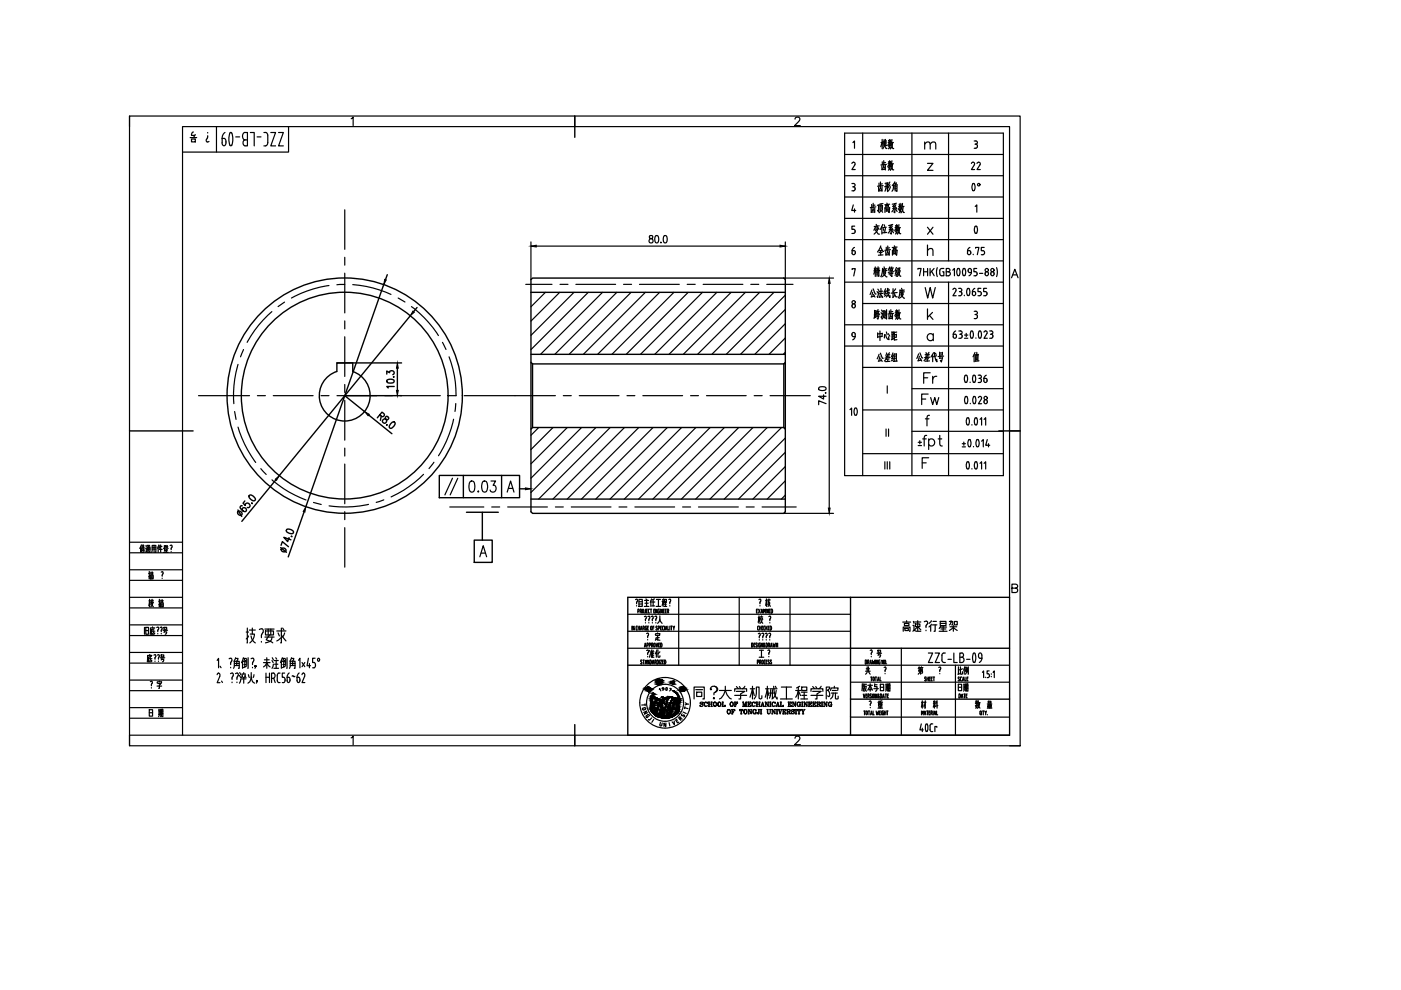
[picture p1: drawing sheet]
<svg xmlns="http://www.w3.org/2000/svg" width="297mm" height="210mm" viewBox="0 0 297 210" stroke-linecap="round" stroke-linejoin="round" font-family="sans-serif">
<defs><g id="words">
<text font-size="7.1" x="51.2" y="137.9">技术要求</text>
<text font-size="6.6" x="203.6" y="51.5">0</text>
<g font-size="6.2">
<text x="202.8" y="42.3">0°</text>
<text x="178.2" y="90">10</text>
<text x="146.4" y="149.6">同济大学机械工程学院</text>
</g>
<g font-size="5.7">
<text x="39.5" y="31.4">图 号</text>
<text x="194.4" y="87.1">Fw</text>
</g>
<g font-size="5.3">
<text x="185.9" y="32.8">模数</text>
<text x="185.2" y="42">齿形角</text>
<text x="185.9" y="37.4">齿数</text>
<text x="184.5" y="50.8">变位系数</text>
<text x="184.5" y="60">精度等级</text>
<text x="185.2" y="55.4">全齿高</text>
<text x="183.4" y="64.6">公法线长度</text>
<text x="185.2" y="73.4">中心距</text>
<text x="185.2" y="78">公差组</text>
<text x="193.3" y="78">公差代号</text>
<text x="195.1" y="82.6">Fr</text>
<text x="190.5" y="135.1">高速级行星架</text>
</g>
<g font-size="4.9">
<text x="183.8" y="46.2">齿顶高系数</text>
<text x="184.5" y="68.8">跨测齿数</text>
<text x="30.7" y="124.2">描 图</text>
<text x="135.8" y="137.2">审 定</text>
<text x="135.8" y="140.8">标准化</text>
<text x="182.7" y="144.3">共 张</text>
<text x="193.7" y="144.3">第 张</text>
<text x="202.1" y="144.3">比例</text>
<text x="202.1" y="147.8">日期</text>
</g>
<g font-size="4.4">
<text x="195.1" y="32.8">m</text>
<text x="205" y="37">22</text>
<text x="198.3" y="100.5" transform="rotate(-90 198.3 100.5)">Fβ</text>
<text x="30.7" y="129.8">校 描</text>
<text x="159.8" y="133.3">校 对</text>
<text x="30.7" y="153.1">日 期</text>
<text x="183.1" y="151.3">总 重</text>
<text x="194.4" y="151.3">材 料</text>
<text x="206" y="151.3">数 量</text>
</g>
<g font-size="4">
<text x="139.3" y="147.8">0</text>
<text x="143.6" y="153.5">S</text>
</g>
<g font-size="3.5">
<text x="189.8" y="93.8" transform="rotate(-90 189.8 93.8)">II</text>
<text x="198.3" y="91.4" transform="rotate(-90 198.3 91.4)">ff</text>
<text x="135.5" y="152.8">N</text>
<text x="136.2" y="153.5">G</text>
<text x="141.5" y="154.9">V</text>
<text x="142.9" y="153.8">R</text>
</g>
<g font-size="3.1">
<text x="139" y="147.5">9</text>
<text x="135.1" y="151">T</text>
<text x="135.5" y="151.7">O</text>
<text x="136.5" y="153.8">J</text>
<text x="143.9" y="152.4">I</text>
<text x="144.3" y="150.6">Y</text>
<text x="144.3" y="151.3">T</text>
</g>
</g></defs>
<!-- layer: TK -->
<g fill="#000" stroke="#000" stroke-width=".21">
<path d="M137.1 146h.1zM137.2 145.9h.2zM137.4 146.6h.2zM137.8 146.2h.1zM141.2 149.3h.1z"/>
<path d="M137 146.1l.1 .1zM137 146.1l.1 .1zM137 146.2h.1zM137 146.2h.1z"/>
<path d="M137 146.2h.2zM137 146.2h.2z"/>
<path d="M137 146.1h.2zM137 146.1h.1zM137 146.1h.1zM137 146.1h.1z"/>
<path d="M137.1 146.1h.1zM137.1 146.1h.1zM137.1 146.1h.1zM137.1 146.1h.1z"/>
<path d="M137 146.1h.2zM137 146.1h.2z"/>
<path d="M137 146.1h.2zM137 146.1h.2z"/>
<path d="M137 146.2l.3 .1zM137 146.2l.3 .1z"/>
<path d="M137.1 146l.1 .1zM137.1 146l.1 .1z"/>
<path d="M137.1 146h.1zM137.1 146h.1z"/>
<path d="M137.1 146.3h.2zM137.1 146.3h.2z"/>
<path d="M137.1 146.3l.2 .1zM137.1 146.3l.2 .1z"/>
<path d="M137.2 146.4l.2 .1zM137.2 146.4l.2 .1z"/>
<path d="M137.3 145.8h.1zM137.3 145.8h.1z"/>
<path d="M137.2 145.8l.2 .1zM137.2 145.8l.2 .1z"/>
<path d="M137.3 145.8h.1zM137.3 145.8h.1z"/>
<path d="M137.3 146.5h.2zM137.3 146.5h.2z"/>
<path d="M137.3 145.8h.1zM137.3 145.8h.1z"/>
<path d="M137.3 145.8h.1zM137.3 145.8h.2z"/>
<path d="M137.3 145.8h.1zM137.3 145.8h.1z"/>
<path d="M137.3 146l.1 .1zM137.3 146l.1 .1z"/>
<path d="M137.4 146h.1zM137.4 146h.1z"/>
<path d="M137.3 145.8h.2zM137.3 145.8h.2z"/>
<path d="M137.5 146.2h.2zM137.5 146.2h.2z"/>
<path d="M137.3 146.5l.2 .1zM137.3 146.5l.2 .1z"/>
<path d="M137.4 145.6l.1 .1zM137.4 145.7h.1z"/>
<path d="M137.4 146.2l.1 .1zM137.4 146.2l.1 .1z"/>
<path d="M137.4 146.6h.1zM137.4 146.6h.1z"/>
<path d="M137.4 146.6h.2zM137.4 146.6h.2zM137.4 146.6h.2z"/>
<path d="M137.4 145.7h.2zM137.4 145.7h.2z"/>
<path d="M137.4 145.7h.2zM137.4 145.7h.2z"/>
<path d="M137.4 146.3h.2zM137.4 146.3h.2zM137.4 146.3h.2zM137.4 146.3h.2z"/>
<path d="M137.4 146.3h.2zM137.4 146.3h.2zM137.4 146.3h.2zM137.4 146.3h.2z"/>
<path d="M137.4 146.3h.2zM137.4 146.3h.2z"/>
<path d="M137.4 146.3h.2zM137.4 146.3l.1 .1z"/>
<path d="M137.4 146.6h.2zM137.4 146.6h.2zM137.4 146.6h.2zM137.4 146.6h.2z"/>
<path d="M137.4 146.6h.2zM137.4 146.6l.1 .1z"/>
<path d="M137.4 146.3h.2zM137.4 146.3h.2z"/>
<path d="M137.3 145.7h.3zM137.3 145.7h.3z"/>
<path d="M137.3 145.7l.4 .1zM137.3 145.7l.4 .1zM137.3 145.8h.4zM137.3 145.8h.4z"/>
<path d="M137.5 146.1h.2zM137.5 146.1h.2z"/>
<path d="M137.5 146.1h.2zM137.5 146.1h.2z"/>
<path d="M137.5 146.1l.2 .1zM137.5 146.1l.2 .1z"/>
<path d="M137.5 146.2h.2zM137.5 146.2h.2z"/>
<path d="M137.5 146.2h.2zM137.5 146.2h.2zM137.5 146.2h.2zM137.5 146.2h.2z"/>
<path d="M137.5 146.2h.2zM137.5 146.2h.2z"/>
<path d="M137.3 145.8h.4zM137.3 145.8h.4z"/>
<path d="M137.5 145.8h.2zM137.5 145.8h.2z"/>
<path d="M137.5 145.8h.2zM137.5 145.8h.2z"/>
<path d="M137.6 145.8h.2zM137.6 145.8h.2z"/>
<path d="M137.6 145.8h.2zM137.6 145.8h.2z"/>
<path d="M137.8 146.2h.1zM137.8 146.2h.1z"/>
<path d="M137.7 145.8l.1 .1zM137.7 145.8l.1 .1z"/>
<path d="M137.7 145.9h.1zM137.7 145.9h.1z"/>
<path d="M137.7 145.9l.2 .1zM137.7 145.9l.2 .1z"/>
<path d="M137.8 146h.1zM137.8 146h.1z"/>
<path d="M139.2 151.8h2.3zM139.2 151.8h2.3z"/>
<path d="M139.2 151.8h3.6zM139.2 151.8h3.6z"/>
<path d="M139.9 151h.9zM139.9 151h.9z"/>
<path d="M140.3 150.2h.7zM140.3 150.2h.7z"/>
<path d="M140 149.5l.4 .1zM140 149.5l.4 .1h-.4z"/>
<path d="M140.1 149.3l.2 .2v-.2zM140.1 149.3l.2 .2h-.3zM140 149.5h.3zM140 149.5h.3z"/>
<path d="M140.3 150.3h.7zM140.3 150.3h.7z"/>
<path d="M140.2 149.1l.2 .1zM140.2 149.1l.2 .1h-.3z"/>
<path d="M140.1 149.2h.3zM140.1 149.2h.3z"/>
<path d="M140.1 149.2l.2 .1zM140.1 149.2l.2 .1h-.2z"/>
<path d="M140 149.6l.4 .1zM140 149.6l.4 .1z"/>
<path d="M140.4 150.7h.2zM140.4 150.7h.2z"/>
<path d="M138.9 151.7l1.5 .1zM138.9 151.7l1.5 .1z"/>
<path d="M140 149.7l.4 .1zM140 149.7l.4 .1z"/>
<path d="M140 149.8l.5 .1-.1-.1zM140 149.8l.5 .1h-.5z"/>
<path d="M140.4 150.5h.1zM140.4 150.5h.1z"/>
<path d="M139 151.8h1.4zM139 151.8h1.4z"/>
<path d="M140 149.9h.5zM140 149.9h.5z"/>
<path d="M140.3 150.4h.2zM140.3 150.4h.1z"/>
<path d="M140 149.9l.6 .2-.1-.2zM140 149.9l.6 .2h-.5z"/>
<path d="M140.4 150.5l.1 .1zM140.4 150.5l.1 .1z"/>
<path d="M140.4 150.6l.1 .1zM140.4 150.6l.1 .1z"/>
<path d="M140.4 150.7h.2zM140.4 150.7h.2z"/>
<path d="M140.4 150.7h.2zM140.4 150.7h.2z"/>
<path d="M140.4 150.7l.2 .1zM140.4 150.7l.2 .1z"/>
<path d="M140.3 150.9h.3zM140.2 150.9h.4z"/>
<path d="M140.3 150.3h.3zM140.3 150.3l.2 .1z"/>
<path d="M140.4 150.8h.2zM140.4 150.8l.2 .1z"/>
<path d="M140 150.9l.6 .1zM140 150.9l.6 .1z"/>
<path d="M140.1 150.1h.6zM140.1 150.1h.6z"/>
<path d="M140 151h.6zM140 151h.6z"/>
<path d="M140 151h.7zM139.9 151h.8z"/>
<path d="M139 151.8h1.9zM139 151.8h1.9z"/>
<path d="M140.1 150.1l.6 .1zM140.1 150.1l.6 .1z"/>
<path d="M140.3 150.2h.5zM140.3 150.2h.5z"/>
<path d="M140.3 150.2h.7zM140.3 150.2h.7z"/>
<path d="M139.9 151l.9 .1zM139.9 151l.9 .1z"/>
<path d="M139.9 151.1h.9zM139.9 151.1h.9z"/>
<path d="M139.1 151.8h1.8zM139.1 151.8h1.8z"/>
<path d="M139.1 151.8h2zM139.1 151.8h2z"/>
<path d="M141 149.3h.3zM141 149.3h.3z"/>
<path d="M140.9 149.2h.1zM140.9 149.2h.1z"/>
<path d="M140.9 149.2l.2 .1zM140.9 149.2l.2 .1z"/>
<path d="M140.3 150.3h.7zM140.3 150.3h.7z"/>
<path d="M140.6 150.3h.5zM140.6 150.3h.5z"/>
<path d="M140.3 150.2h.8zM140.3 150.2h.8z"/>
<path d="M140.3 150.2h.8zM140.3 150.2l.7 .1z"/>
<path d="M140.7 150.3l.4 .1zM140.7 150.3l.4 .1z"/>
<path d="M140.7 150.4h.4zM140.7 150.4h.4z"/>
<path d="M140.8 150.4h.3zM140.8 150.4h.3z"/>
<path d="M139.2 151.8h1.9zM139.2 151.8h1.9z"/>
<path d="M139.2 151.8h2zM139.2 151.8h2z"/>
<path d="M140.9 150.4l.3 .1zM140.9 150.4l.3 .1zM140.9 150.5h.3zM140.9 150.5h.3z"/>
<path d="M141 149.3h.2zM141 149.3h.2z"/>
<path d="M141 150l.1 .2zM141 150v.2z"/>
<path d="M141.1 149.8v.2zM141.1 149.8l-.1 .2z"/>
<path d="M140.9 150.5h.4zM140.9 150.5h.4z"/>
<path d="M141.1 149.6l.1 .1zM141.1 149.6l.1 .1z"/>
<path d="M141.2 149.5l.1 .1zM141.2 149.5l.1 .1z"/>
<path d="M140.9 150.5h.4zM140.9 150.5h.4z"/>
<path d="M141.2 149.4l.1 .1zM141.2 149.4l.1 .1z"/>
<path d="M141 150.5h.3zM141 150.5h.3z"/>
<path d="M141.1 150.5l.3 .1zM141.1 150.5l.3 .1z"/>
<path d="M141 149.3l.3 .1v-.1zM141 149.3l.3 .1z"/>
<path d="M141.1 150.6h.3zM141.1 150.6h.3z"/>
<path d="M141.2 150.6l.2 .1zM141.2 150.6l.2 .1z"/>
<path d="M141.3 150.7h.1zM141.3 150.7h.1z"/>
<path d="M141.3 150.7h.2zM141.3 150.7h.2z"/>
<path d="M141.4 150.7l.1 .1zM141.4 150.7l.1 .1z"/>
<path d="M139.2 151.8h2.3zM139.2 151.8h2.3z"/>
<path d="M141.6 150.2h1.6zM141.6 150.2h1.6z"/>
<path d="M141.7 149.7l.4 .1-.1-.1zM141.7 149.7l.4 .1h-.4z"/>
<path d="M141.8 149.4l.3 .1zM141.8 149.4l.3 .1h-.3z"/>
<path d="M141.7 149.5l.3 .2 .1-.2zM141.7 149.5l.3 .2h-.3z"/>
<path d="M141.7 149.8l.4 .2v-.2zM141.7 149.8l.4 .2h-.5z"/>
<path d="M141.6 150h.5zM141.6 150h.5z"/>
<path d="M140.1 152.2h2zM140.1 152.2h1.8z"/>
<path d="M141.8 149.4h.3zM141.8 149.4h.3z"/>
<path d="M141.8 149.5h.3zM141.8 149.5h.3z"/>
<path d="M141.6 150h.5zM141.6 150h.5z"/>
<path d="M141.6 150l.5 .1zM141.6 150l.5 .1z"/>
<path d="M141.9 149.4h.2zM141.9 149.4h.2z"/>
<path d="M141.6 150.1l.6 .1zM141.6 150.1l.6 .1z"/>
<path d="M141.9 149.3h.2zM141.9 149.3l.2 .1h-.2z"/>
<path d="M140.1 152.2h2zM140.1 152.2h2z"/>
<path d="M142 149.1h.2zM142 149.1l.1 .2h-.2z"/>
<path d="M140 152.1h2.2zM140 152.1l2.1 .1z"/>
<path d="M139.9 152.1h2.4zM139.9 152.1h2.3z"/>
<path d="M139.7 152h2.7zM139.7 152l2.6 .1z"/>
<path d="M141.6 150.2h.8zM141.6 150.2h.8z"/>
<path d="M139.6 152h2.9zM139.6 152h2.8z"/>
<path d="M139.5 152h3.1zM139.5 152h3.1z"/>
<path d="M139.4 151.9h3.3zM139.4 151.9l3.2 .1z"/>
<path d="M139.3 151.9h3.4zM139.3 151.9h3.4z"/>
<path d="M139.2 151.8h3.6zM139.2 151.8l3.5 .1z"/>
<path d="M141.6 150.2h1.6zM141.6 150.2h1.6z"/>
<path d="M141.6 150.2l1.6 .1zM141.6 150.2l1.6 .1z"/>
</g>
<g fill="none" stroke="#000" stroke-width=".25">
<path d="M141 145.1a3.9 3.9 0 0 0-3.9 3.9 3.9 3.9 0 0 0 3.9 3.9 3.9 3.9 0 0 0 3.9-3.9"/>
<circle cx="141" cy="149" r="5.4"/>
</g>
<g fill="none" stroke="#000" stroke-width=".3">
<path d="M121.9 24.6v4.5M82.1 58.2l-.4 1.1M71.4 76.9h3.4v1.9a5.4 5.4 0 0 1 2.6 8.3 5.4 5.4 0 0 1-8.7 0 5.4 5.4 0 0 1 2.7-8.3zM71.4 76.9h13.7M81.4 60.4l-16.6 47M82 79.3v-.6l.6 .3a.46 .46 0 0 1 .7-.4 .46 .46 0 0 1 0 .8M83.4 79.9h.2zM84.3 78.1v4.7M87 66.9l-27.8 33.9M88.4 65.2l-.7 .9M112.6 76.8l.3 .4h53.3M112.6 62h53.9"/>
<path d="M112.6 75.1h53.9M112.9 77.2v13.4M166.2 77.2l.3-.4v-17.5l-.3-.3h-53.3l-.3 .3v31.7M166.2 77.2v13.4M166.5 76.8v14.2M27.5 91.4h13.4M78.2 88l4.9 4M80.5 88l.6 .4 .4-.3v-.2l-.5-.5-1 1.2M80.8 88.2l-.1 .9M81.8 88.3l-.1 .3a.58 .58 0 0 1 .3 .7 .58 .58 0 0 1-.6 .4 .5 .5 0 0 1-.2-.8 .5 .5 0 0 1 .8 .1l.4-.2a.42 .42 0 0 0-.4-.5zM82 90.1h.1M82.1 80.6l.6-.2a.69 .69 0 0 1 .9 .5 1.02 1.02 0 0 1-1.6 0z"/>
<path d="M82.9 89.8l.5-.4 .3 .2a1.05 1.05 0 0 1-1 1.2l-.1-.1a.77 .77 0 0 1 .3-.9zM83.6 81.9h-1.6l.3 .4M85.1 83.9h-12l4.2 3.4M112.9 90.6l-.3 .4v17.5l.3 .3h53.3l.3-.3v-17.5l-.3-.4M112.9 90.6h53.3M211.8 91.4h4.5M50.4 108.1l.9 1.4M51.4 107.3l-.4 .1a.92 .92 0 0 0 1.2 .9 .44 .44 0 0 0-.3-.6 .44 .44 0 0 0-.5 .4l.1 .2M51.9 106.2l-.4 .5 .5 .5a.48 .48 0 0 1 .5-.5 .48 .48 0 0 1 .5 .4 .48 .48 0 0 1-.4 .5h-.2M52.9 105a1.03 1.03 0 0 1 1.2 1l-.1 .1a1.02 1.02 0 0 1-1.2-1zM53.4 106.7l.1 .1zM58.5 101.7l-7.2 8.8"/>
<path d="M59.5 116.1l1.2 1M59.6 115.6l.3-.8 1.3 1.1M60.9 112.2h.6a.68 .68 0 0 1 .7 .8 1.01 1.01 0 0 1-1.5-.5zM61.3 114l-.3 .8-.8-.9 1.5 .6M61.8 113.7l.1 .1zM64.5 108.5l-3.4 9.6M93.1 100.8h17.1v4.7h-17.1zM98.2 100.8v4.7M98.9 108.6h6.7M100.5 114.5h3.9v4.7h-3.9zM102.3 108.6v5.9M106.3 100.8v4.7"/>
<path d="M110.1 103.6h1.3M112.6 105.8h53.9M180.3 137.4h33.7M180.3 126.6v29.3M214 126.6h-80.9v29.3h80.9M121.9 153.6v4.5M133.1 141h47.2M180.3 148.2h33.7"/>
<circle cx="73.1" cy="83.9" r="24.9"/>
<circle cx="73.1" cy="83.9" r="21.9"/>
<circle cx="50.8" cy="108.8" r=".49"/>
<circle cx="60.1" cy="116.6" r=".48"/>
</g>
<g fill="none" stroke="#000" stroke-width=".25">
<path d="M27.5 24.6h188.8v133.5h-188.8zM27.5 24.6v2.2M61.2 26.8v5.4h-22.5M121.9 24.6v2.2M214 91.4h2.3M27.5 117.2h11.2M27.5 115h11.2M27.5 138.3h11.2M27.5 134.8h11.2M27.5 132.5h11.2M27.5 128.9h11.2M27.5 126.6h11.2"/>
<path d="M27.5 123h11.2M27.5 120.8h11.2M133.1 133.8h47.2M133.1 130.2h47.2M133.1 137.4h47.2M143.9 126.6v14.4M156.7 126.6v14.4M167.5 126.6v14.4M191.1 137.4v18.5M27.5 152.3h11.2M27.5 150h11.2M27.5 146.4h11.2"/>
<path d="M27.5 144.2h11.2M27.5 140.6h11.2M38.7 155.9h-11.2v2.2M121.9 155.9v2.2M180.3 152h33.7M180.3 144.6h33.7M180.3 141h33.7M202.6 141v14.9M214 158.1h2.3"/>
</g>
<g fill="none" stroke="#000" stroke-width=".25">
<path d="M47.1 30.3v.3l.4 .3 .4-.3v-.3M47.5 29.3l.4 .4v.3M47.9 30v.3M48.8 28.1l.4 .1 .2 1-.1 1.1-.1 .5-.3 .1a2.86 2.86 0 0 1-.1-2.8zM50 29h.8M51.9 29.7a.87 .87 0 0 1-.5-.8 .87 .87 0 0 1 .5-.8h.6v2.8h-.5M51.9 29.7a.68 .68 0 0 0-.4 .6 .68 .68 0 0 0 .4 .6M52 29.7h.5M53.1 28.1h.8v2.8M54.5 29h.8M56 28.1h.3a.63 .63 0 0 1 .5 .7v1.4a.62 .62 0 0 1-.5 .7M56 30.9h.3"/>
<path d="M57.4 28.1h1l-1 2.8h1M59.1 28.1h1l-1 2.8h1M74.5 25.2l.4-.4v1.8M168.6 25.3l.3-.5 .6 .2a.55 .55 0 0 1-.2 .8l-.8 .8h1.2M179.1 28.2h33.6v72.6h-33.6zM179.1 32.8h33.6M179.1 37.3h33.6M180.6 34.7l.2-.3a.34 .34 0 0 1 .4 .1 .34 .34 0 0 1 0 .4M180.6 38.9h.4a.35 .35 0 0 1 .3 .3 .35 .35 0 0 1-.3 .4M180.8 39.6h.2M180.8 30.2l.4-.3v1.5M181 39.6l.3 .3"/>
<path d="M181.3 34.9l-.7 1h.7M181.3 39.9l-.2 .5-.5 .1M182.9 28.2v72.6M193.3 28.2v72.6M196.6 34.6h1.2l-1.2 1.5h1.2M201.1 28.2v27.1M206.6 29.9h.3a.36 .36 0 0 1 .3 .4 .36 .36 0 0 1-.5 .3M206.9 30.6l.3 .1v.5l-.6 .2M179.1 41.8h33.6M179.1 46.3h33.6M179.1 50.8h33.6M179.1 55.3h33.6"/>
<path d="M179.1 59.8h33.6M180.7 53.2l.3-.1a.4 .4 0 0 1 .3 .6 .4 .4 0 0 1-.6 .1zM180.7 57.2v-.2h.6l-.3 1.5M180.9 43.4l-.3 1.2h.8M181.2 44.3v.7M181.2 52.5l-.5 .4v.2M181.2 47.9h-.6v.7h.4a.46 .46 0 0 1 .3 .5 .46 .46 0 0 1-.3 .4h-.4M194.6 57.1v-.2h.7l-.3 1.6M195.8 56.9v1.6M195.8 57.6h.9M196.6 53.1l.6-.4 .5 .1 .1 1.4M196.6 48.2l1.2 1.5"/>
<path d="M196.6 52v2.2M196.7 56.9v1.6M197.2 56.9v1.6M197.5 57.5l.6 1M197.8 48.2l-1.2 1.5M198 56.9l-.8 1M198.7 56.8l-.1 .7 .1 1.1M200.1 56.9l-.6 .1a1.18 1.18 0 0 0-.2 1.3l.2 .1 .6 .1v-.9h-.2M200.6 56.9h.5a.35 .35 0 0 1 .3 .4 .35 .35 0 0 1-.3 .3 .42 .42 0 0 1 .4 .4 .42 .42 0 0 1-.4 .5h-.5zM200.6 57.6h.5M201.1 59.8v41M202 57.3l.4-.4v1.6"/>
<path d="M203 57h.4M203 57a.92 .92 0 0 0 .3 1.4h.1a1.45 1.45 0 0 0 0-1.4M204.2 57h.4M204.2 57a.92 .92 0 0 0 .3 1.4h.1a1.45 1.45 0 0 0 0-1.4M205.1 53.7a.35 .35 0 0 0 .4 .3 .35 .35 0 0 0 .3-.3M205.3 57.3a.35 .35 0 0 1 .3-.4 .35 .35 0 0 1 .4 .4v.4h-.6l-.1-.3M205.3 57.3v.2M206 57.7l-.2 .5-.4 .3M206.3 53.9v.1M206.8 43.8l.3-.4v1.6M206.8 52.6v-.1h.7l-.3 1.5M207.1 56.9h-.6v.7h.5l.2 .4"/>
<path d="M207.2 58l-.2 .4-.5 .1M207.7 58h.7M208.1 54h.3M208.7 53.7l-.3 .3M208.9 58a.35 .35 0 0 1 .3-.4 .35 .35 0 0 1 .4 .4M208.9 58v.1M209.6 58v.1a.35 .35 0 0 1-.4 .4 .35 .35 0 0 1-.3-.4M210.1 58a.35 .35 0 0 1 .3-.4 .35 .35 0 0 1 .4 .4M210.1 58v.1M210.8 58v.1a.35 .35 0 0 1-.4 .4 .35 .35 0 0 1-.3-.4M211.3 56.8l.2 .7-.2 1.1M214.5 58.9l.7-1.8 .6 1.8"/>
<path d="M214.7 58.3h.9M179.1 68.9h33.6M179.1 73.4h33.6M180.7 64.6a.38 .38 0 0 1 .5 0 .38 .38 0 0 1 0 .5 .38 .38 0 0 1-.5 0zM181.3 71.3l-.1 .5-.4 .3M181.3 71.3v-.5a.36 .36 0 0 0-.4-.3 .36 .36 0 0 0-.3 .5l.2 .3 .5 .1M182.9 64.4h29.8M182.9 77.9h29.8M196.2 61l.5 2.2 .5-2.2 .5 2.2 .6-2.2M196.6 65.5v2.2M197.1 66.9l.7 .8M197.7 66.2l-1.1 1.1"/>
<path d="M197.9 71.1a.72 .72 0 0 0-1.1-.1 .72 .72 0 0 0 0 1 .72 .72 0 0 0 1.1-.1M197.9 70.7v1.5M202 61.4l.2-.2a.35 .35 0 0 1 .4 .1 .35 .35 0 0 1 .1 .4l-.7 1h.7M202.1 71.4a.35 .35 0 0 0 .3 .3 .35 .35 0 0 0 .4-.3M202.1 70.9h.6l.1 .5M202.1 70.9v.5M202.6 70.2l-.4 .4-.1 .3M203.2 61.1h.4a.36 .36 0 0 1 .3 .5 .36 .36 0 0 1-.5 .2M203.3 70.2h.3a.35 .35 0 0 1 .4 .3 .35 .35 0 0 1-.4 .4M203.5 70.9h.2M203.6 61.8l.3 .2v.5l-.7 .2M203.6 70.9l.3 .1 .1 .4"/>
<path d="M204 71.4l-.2 .3h-.5M204.5 62.6v.1M204.5 71.7h.7M204.5 71h.7M204.6 79.6h.1a.89 .89 0 0 1 .1 1.5l-.2-.1a1.45 1.45 0 0 1 0-1.4zM204.9 70.7v.7M205.1 61.2h.1a.87 .87 0 0 1 .1 1.5l-.2-.1a1.45 1.45 0 0 1 0-1.4zM205.9 70.2h.3M205.9 70.3a1.11 1.11 0 0 0 .1 1.4l.2-.1a1.45 1.45 0 0 0 0-1.3M206.4 79.6a.89 .89 0 0 1 .1 1.5 1.15 1.15 0 0 1-.1-1.5zM206.5 61.8a.4 .4 0 0 1 .3 .6 .4 .4 0 0 1-.6 .1l-.1-.2M206.5 61.8h-.3v.5"/>
<path d="M206.5 75.2v1.5M206.6 66h.3a.35 .35 0 0 1 .3 .3 .35 .35 0 0 1-.3 .4M206.7 61.1l-.5 .4v.3M206.7 74.7l-.4 .9M206.7 66.7h.2M206.9 75.4v1.2M206.9 66.7l.3 .2v.5l-.6 .1M206.9 71.6v.1M207.1 74.7v.7M207.2 76.2h-.3M207.2 75.9l-.3 .1M207.2 75.7h-.3"/>
<path d="M207.4 75.4l-.5 .1M207.4 75.3l-.1 1.2M207.4 79.6h.3M207.5 75.1l-.8 .1M207.6 76.5l-.9 .1M207.6 70.2h.3M207.6 70.3a1.11 1.11 0 0 0 .1 1.4l.2-.1a1.45 1.45 0 0 0 0-1.3M207.7 61.8l.3 .2v.5l-.6 .2M207.7 79.5a.35 .35 0 0 1 .4 .4 .35 .35 0 0 1-.4 .3M208 61.1h-.6v.7h.3M208.6 62.7h.3M208.6 70.4l.2-.2a.34 .34 0 0 1 .4 .1 .34 .34 0 0 1 .1 .4l-.7 1h.7"/>
<path d="M208.9 61.8l.4 .4-.1 .3-.3 .2M209.1 79.6l-.4 .3-.1 .3M209.2 61.1h-.6v.7h.3M209.8 70.2h.4a.35 .35 0 0 1 .3 .3 .35 .35 0 0 1-.3 .4M210 70.9h.2M210.2 70.9l.3 .1v.4M210.5 71.4l-.2 .3h-.5M182.9 86.9h29.8M182.9 96.2h29.8M187.6 97.9v1.5M188.1 81.8v1.6M188.1 97.9v1.5"/>
<path d="M188.6 97.9v1.5M193.3 82.4h19.4M193.3 91.4h19.4M194.7 94.5h.7M194.7 93.8h.7M195 93.4v.7M195.6 93.1h.8M196.5 92.3l-.4 .1-.2 .3v1.9M196.9 93.4a.71 .71 0 0 1 1-.1 .71 .71 0 0 1 0 1 .71 .71 0 0 1-1-.1M196.9 93.1v2.2M198.9 93.1h.8M199.2 92.3v1.8l.2 .4 .4 .1"/>
<path d="M204 94.7h.7M204 94.1h.7M204.4 93.7v.7M204.7 84.1h.3M204.7 84.1a.92 .92 0 0 0 .2 1.5l.1-.1a1.45 1.45 0 0 0 0-1.4M205 98h.4M205 98a.92 .92 0 0 0 .3 1.4h.1M205.4 88.7a1.45 1.45 0 0 1 0 1.3M205.4 98a1.45 1.45 0 0 1 0 1.4M205.4 88.7l-.1-.1a.87 .87 0 0 0-.1 1.5l.2-.1M205.4 93.2h.1a1.1 1.1 0 0 1 0 1.5h-.1a1.37 1.37 0 0 1 0-1.5zM205.7 81v.1"/>
<path d="M205.7 85.5v.1M206.1 90v.1M206.1 99.4h.1M206.4 84.1h.3M206.4 94.7h.1M206.4 84.1a1.11 1.11 0 0 0 .2 1.5l.1-.1a1.45 1.45 0 0 0 0-1.4M206.7 88.7l.2-.1a1.07 1.07 0 0 1 0 1.5l-.2-.1M206.7 98h.4M206.7 88.7a1.45 1.45 0 0 0 0 1.3M206.7 98a1.45 1.45 0 0 0 0 1.4M207.1 98a1.11 1.11 0 0 1-.2 1.4h-.2M207.2 93.2h.1a1.05 1.05 0 0 1 0 1.5h-.2a1.37 1.37 0 0 1 .1-1.5z"/>
<path d="M207.6 80.2h.1M207.7 80.2l.3 .2 .1 .4M207.8 84a.35 .35 0 0 1 .3 .6M207.8 84.1l-.4 .2M207.8 88.9l.3-.3v1.5M207.8 98.2l.3-.3v1.5M208.1 80.7l-.2 .3-.5 .1M208.1 84.6l-.7 1h.7M208.1 93.5l.4-.3v1.5M208.6 80.7a.35 .35 0 0 0 .3 .4 .35 .35 0 0 0 .4-.4M208.6 80.2l.6 .1 .1 .5M208.6 80.2v.6"/>
<path d="M208.6 85.3a.35 .35 0 0 0 .4 .3 .35 .35 0 0 0 .3-.3M208.6 85.3a.37 .37 0 0 1 .4-.6 .37 .37 0 0 1 .3 .6M208.6 88.9l.4-.3v1.5M208.6 98.2l.4-.3v1.5M209.3 93.2l-.3 1.2h.9M209.6 94.1v.6M29.8 116l-.2 .3M30 115.5l-.2 .5v1.1M30 116.2h.6M30 116.4h.5v.7h-.5zM30 116.7h.5M30 115.7h.5"/>
<path d="M30.1 115.5v.7M30.4 115.5v.7M30.9 117.1l.1-.2 .3 .2h.6M30.9 116.2h.1v.7M31 115.6v.3M31.2 115.6h.5l-.2 .3M31.2 116.9v-.9h.6l-.1 .9M31.2 116.2h.6M31.2 116.5h.6M31.4 115.7l.2 .3M31.5 116v.9M32.1 117.1l.2-1.5h.7v1.5h-.1"/>
<path d="M32.3 116.4h.7M32.3 116h.7M32.7 115.6v1.5M33.5 116l-.1 .3M33.7 115.5l-.2 .5v1.1M33.7 116.5h.7M33.9 115.6l-.2 .7M33.9 115.9h.4M34.1 115.5v1.6M34.7 117.1h1M34.8 115.8l.2 .2M34.9 115.7h.2l-.4 .6"/>
<path d="M34.9 116.4h.5v.3h-.5zM35 116.2h.4M35 116.7v.4M35.2 115.6l.1 .3 .4 .4M35.4 116.7l-.1 .4M35.5 115.7l-.2 .2M35.6 115.9l-.2 .1M36.3 117h.1M36.3 115.6l-.2 .1M36.3 115.6l.2 .3-.2 .7M30.6 133v1.5M30.9 133h.6v1.5h-.6z"/>
<path d="M30.9 133.7h.6M31.5 139.7h.7M31.8 138.8v.2M31.8 139.2v.5l.4 .5v-.1M32 134.5h.7M32.1 139.2l-.6 .1v.9M32.1 133.8h.7M32.2 139h-.9l-.1 1.3M32.3 132.9v.2M32.5 133.4l.1 .7 .2 .3v-.2M32.5 134.2l-.5 .2M32.6 138.9l.3-.1 .1 .2-.1 .4"/>
<path d="M32.7 133.3l-.6 .2v.8M32.8 133.1h-.9l-.1 1.4M32.9 139.4v.4M33.2 133.1l.3-.1 .2 .1-.2 .8M33.5 134.3v.1M33.6 139.6v.2M33.6 139.4v.2M33.6 138.8l.2 .3-.2 .3M33.6 138.8l-.2 .1M34 139.5h.9M34 133.1l.3-.1v.4M34.2 139.9l.5-.1-.1 .5h-.2"/>
<path d="M34.2 138.9h.5v.4h-.5zM34.2 134.3v.1M34.3 133.4l-.1 .5M34.4 139.5l-.1 .3M34.6 133.6h.9M34.8 134.1l.5-.1-.1 .4-.2 .1M34.8 133h.5v.4h-.5zM35 133.6l-.2 .4M49 139.6l-.4 .1M51.6 139.5l-.2 .6v1.6M52.3 139.7v1.4M52.6 139.5l-.1 2.2"/>
<path d="M56.6 139.5v2.2M59.9 139.5l-.2 .5v1.7M60.6 139.7v1.4M60.9 139.5l-.1 2.2M65.4 139.6l-.3 1.5h.7M66.8 139.6h-.5v.9h.4l.2 .4M67.4 139.6a.29 .29 0 0 1 .4 .3 .29 .29 0 0 1-.4 .3l-.1-.3zM134 132.8v.8M134.7 127.1h.3l.2 .1-.2 .8M135 128.4v.1M135.2 129.6l.3-.1-.1-.3h-.2v.8M135.5 127.1h.7v1.5h-.7z"/>
<path d="M135.5 127.6h.7M135.5 128.1h.7M135.7 129.6l.3-.1-.1-.3h-.2v.8M135.9 129.6l.1 .4M136.2 129.2h.2l.1 .2-.2 .6zM136.6 128.6h1M136.7 127.3h.8M136.7 127.9h.7M136.8 129.2v.6l-.1 .2M136.8 131.4v.2M136.9 131.3l-.1 .1M136.9 130.7l.1 .3-.1 .3"/>
<path d="M136.9 130.7h-.3M137 127l.2 .2M137 129.5h.2M137.1 127.3v1.3M137.3 129.2h-.3v.8h.3M137.3 130.7h.3l.2 .1-.2 .6M137.6 131.4v.2M137.7 129.2h-.2l-.1 .6 .3 .2M137.9 129.2h.3M138 127.4l-.1 .3M138 129.2v.8M138.1 130.7h.3l.1 .4"/>
<path d="M138.1 127l-.1 .4v1.2M138.1 127.6h.7M138.2 128.5h.6M138.5 131.1l-.2 .5M138.5 127.1v1.4M138.6 129.5h.2M138.8 127l-.6 .2M138.8 130.7l.3-.1 .1 .2-.1 .8M138.8 129.2h-.2v.8h.2M139.1 128.6h1M139.2 127.1h.8M139.3 129.2v.8l-.3-.8v.8"/>
<path d="M139.5 129.7l.1 .3M139.5 129.4v.4M139.6 127.1v1.5M139.6 129.2l-.1 .2M139.6 129.2h.2M139.7 129.5l.1 .5h-.2M139.9 130.6a1.6 1.6 0 0 0 .5 1.6M139.9 131.2l-.1 .5-.4 .5M140 129.2v.8M140.4 127.5h.4M140.4 129.2v.8l-.2-.8v.8M140.6 127.1v1.5"/>
<path d="M140.6 129.5h.2M140.7 127l-.3 .2M140.8 128.2l-.2-.7-.2 .9M140.8 128.6h.6M140.8 127.7h.5M140.9 127.1h.4v.4h-.4zM140.9 129.2h-.3v.8h.3M140.9 128.1h.4M141.1 129.5h.1M141.1 127.7v.9M141.3 129.2h-.2v.8h.2M141.5 129.6h.1"/>
<path d="M141.6 129.6l.1-.4h-.2v.8M141.7 129.6l.1 .4M141.8 127.1h.3l.1 .1-.2 .8M142 128.4v.1M142.7 132.8l.2 .4 .1-.4M142.9 133.2v.4M159.5 137.1l.1-.5-.3-.2v.8h.2M159.8 136.7h.2M160.1 136.4h-.3v.8h.3M160.3 136.7l.2 .1M160.4 136.3l-.1 .4M160.4 136.4h.1"/>
<path d="M160.5 136.8v.3h-.3M160.7 136.4v.8M160.9 136.9l.2 .3M160.9 136.6v.4M161 139.3h.9M161 135.1v.1M161 135.6v.1M161 137.9h.9M161 134.8v.2M161.1 136.4l-.2 .2M161.1 136.4h.1M161.1 136.7l.1 .5h-.1"/>
<path d="M161.1 127.8v.2M161.2 127.6l-.1 .2M161.2 127l.1 .3-.1 .3M161.2 127.1h-.3M161.4 137.9v1.4M161.7 136.4v.8l-.3-.8v.8M161.7 135.6v.1M161.8 134.8l-.1 .4M161.9 136.6l.1-.3 .1 .3M161.9 136.6l.3 .6M162.1 136.6l-.3 .5h.2M162.1 139.9l-.1 .2"/>
<path d="M162.1 140h.1M162.2 136.9l-.2 .2M162.4 127.3h.3M162.5 135.6v.1M162.5 134.8v.4M162.5 127v1.6M162.5 136.4l.2 .2M162.5 136.4h-.1v.8h.1M162.6 128.2l-.1-.9-.2 1.1M162.7 140h-.3v.8h.3M162.7 136.9l-.2 .3M162.7 136.6v.3"/>
<path d="M162.8 127.2h.5M162.8 137.9l.3-.1 .1 .2-.2 .6M162.9 127.5l.1 .4M162.9 136.8l.2-.1-.1-.3h-.1v.8M163 139.9l-.1 .3 .2 .3-.1 .3M163 140h.1M163 138.6v.2M163 139.2v.1M163 127l-.1 .6M163.1 136.8l.1 .4M163.1 128.2l-.3 .4M163.2 127.6l-.4 .7"/>
<path d="M163.2 135.6v.1M163.2 127.8l-.1 .4 .2 .4M163.2 134.8v.4M163.4 137.2l.1-.8 .2 .8M163.4 137h.3M163.4 140h.2M163.4 139.9l-.1 .3 .3 .2M163.9 136.4l.1 .8 .2-.6 .1 .6 .1-.8M164.9 136.4v.8l-.3-.8v.8M184.5 137.9l.3-.1 .1 .2-.2 .6M184.7 138.6v.2M185.9 138.5h1"/>
<path d="M186.1 137.9h.6v.4h-.6zM186.4 138.5l-.2 .3M196.8 138.5h.9l-.9 2h.9M198.3 138.5h.9l-.9 2h.9M200.4 138.5h-.5l-.2 .5M202.2 138.5v2h.8M203.9 139.3a.47 .47 0 0 0 .4-.4 .47 .47 0 0 0-.4-.5l-.4 .1v2M207.5 138.9l.3-.5 .4 .5M207.8 139.6h.4M208.2 138.9a1.4 1.4 0 0 1-.6 1.6M214.6 124.7l1-.1 .2-.2-.1-.4-.4-.1h-.7v1.7h.7a.47 .47 0 0 0 .5-.4 .47 .47 0 0 0-.5-.5M31.4 140.3h.7"/>
<path d="M31.8 140.1l-.4 .1M32.1 145.2v.2M32.1 145.8v.1M32.1 144.4l-.2 .1M32.1 144.4l.2 .3-.2 .5M32.9 140.2h.1M33.3 144.8l.1-.2h.9l-.1 .2M33.3 145.5h1M33.5 144.9h.6l-.3 .4v.7h-.1M33.6 140.2h.1M33.8 144.4v.2M46 143l.3-.3 .3 .2v.5l-.6 1.3h.6"/>
<path d="M46 140l.3-.4v2M46.7 141.3l.2 .3M47 144.4l.2 .3M48.9 142.8h.5v.5M48.9 140.6v.3M48.9 141.5v.1M48.9 140.4v.2M49.1 140.2l-.1 .2M49.2 144.6v.1M49.4 143.3l-.2 .4v.4M49.5 141.7l.2-.4v-1.1h1v1.5h-.1M49.7 140.7h1"/>
<path d="M49.7 141.1h1M49.9 142.8l.4-.1 .2 .2-.3 1.2M50.2 140.2v.9M50.2 144.6v.1M50.8 143.2l.2 .4M50.8 142.6l.3 .5M51.1 143.9l-.3 1M51.2 143.9h1M51.3 142.9h.8M51.4 143.1l.2 .5M51.4 143.3l-.2 .3M51.4 140.1l-.2 .4"/>
<path d="M51.7 142.6v.3M51.7 143.6v1.3M51.7 140.9h.4M51.9 140.4v1l.3-.1M51.9 141.4l-.3 .1M52 143.1l.2 .5M52 143.3l-.2 .3M52.7 143.1l.2 .5M53.3 142.6a2.11 2.11 0 0 1-.7 2.3M53.3 143.5l.3 1.1 .4 .3M53.5 141.5v.1M53.8 140.2l-.3 .7"/>
<path d="M53.9 143.1l-.2 .5M54.1 141.3l.1-.2-.1 .2M54.1 141.2l.1 .1M54.1 141.2l.1 .2zM54.1 141.3l.1-.1-.2 .5M54.2 141.2v.1zM54.2 141.2l-.1 .1M54.2 141.3l-.1-.1 .1 .2M54.4 144.4l.1-.1v.2M54.4 144.4l.1 .1M54.4 144.3v.2M54.4 144.3l.1 .2z"/>
<path d="M54.4 144.5l-.1 .3M54.4 144.3l.1 .1M54.5 144.3v.2zM54.5 144.3l-.1 .1M54.5 144.4l-.1-.1 .1 .2M55.9 141.4l.4-.3 .3-.6 .3 .6 .4 .3M55.9 140.5h1.4M56.4 142.7v2M56.4 143.6h.7M57.1 142.7v2M57.6 143.8h.4M57.7 140l.2 .5"/>
<path d="M58 142.7a.61 .61 0 0 1 .3 .6 .61 .61 0 0 1-.3 .5M58 140.8l-.3 .9M58 142.7h-.4v2M58 143.8l.3 .9M58.1 141.7h1M58.2 140.8h.7M58.6 140v1.7M59.4 142.7l-.5 .1a2.24 2.24 0 0 0-.1 1.7l.1 .2h.5M59.7 140l-.2 .5M59.8 144.7h.3M60 140.9h.4M60.1 143.6l.3 .5v.4l-.3 .2"/>
<path d="M60.2 140.4v1l.3-.1M60.2 141.4l-.3 .1M60.4 142.7h-.6v.9h.3M60.9 144.3l.3 .4a.59 .59 0 0 0 .3-.7 .59 .59 0 0 0-.6-.4v.7M61.3 142.7l-.3 .3-.1 .6M61.4 141.7l.1-.4v-1.1h1.1v1.5h-.2M61.5 140.7h1.1M61.5 141.1h1.1M61.9 143.4l.2-.1 .3 .2 .1-.1M62 140.2v.9M63 143.6l.1 1.1h.3l.2-.6M63 143.6h.4l.2 .4"/>
<path d="M63.3 140l.3-.4v2M63.4 142.7l-.3 .3-.1 .6M64 140.5l.6 .9M64.3 142.7l.3 .2v.5M64.3 142.7l-.3 .3M64.6 143.4l-.6 1.3h.6M64.6 140.5l-.6 .9M65.6 140.7v.9M66.9 140.9l-.2 .6-.4 .1M74.5 156.4l.4-.3v1.8M160.6 140.4l.2-.1-.1-.3h-.1v.8M161 140.4l.3-.1-.1-.3h-.2v.8"/>
<path d="M161.2 140.4l.1 .4M161.6 140h.2v.2l-.1 .6zM162 140.6l.2 .2M162 140.2v.4M162.4 140.3h.2M162.8 140.7l.2 .1M163.3 140.7l.2 .1M163.5 140.4v.4M168.6 156.5v-.2l.3-.2 .6 .2a.57 .57 0 0 1-.2 .7l-.8 .9h1.2M182.8 145.8h.2v.6M182.8 145l-.1 1.4M183.2 145.1v.8l-.2 .6"/>
<path d="M183.3 145.6l.4 .9M183.6 145.5l-.1 .7-.2 .3M184 146.3l.5-1 .5 1M184.2 146.2h.6M184.5 145v1.5M185.3 146h.9M185.5 145l-.1 .6h.6l-.1 .7-.3 .2M186.7 145.1h.7v1.3h-.7zM187.8 146.1h.5M187.9 145v1.1M188.2 145v1.1M188.3 146.5l.1-1.5h.3l-.1 1.5"/>
<path d="M195.3 153.5l-.3 1.3h.8M195.5 154.4v.7M196.3 153.6l.2-.1a1.27 1.27 0 0 1 0 1.6l-.3-.8zM197.5 153.5l-.3 .2a1.54 1.54 0 0 0 .1 1.4h.5M197.5 153.5h.3M198.6 154.2v-.2h-.4v1.1M206.4 140.4l-.2-1.1a.72 .72 0 0 1 .3-.9l.2 .2 .2 .7-.2 1.1M208.3 142.6l.2-.4v1.5M208.9 143.6v.1M209.7 142.2h-.4v.7a.41 .41 0 0 1 .5 .2 .41 .41 0 0 1-.3 .5l-.2 .1M210.2 142.9h.1M210.2 143.4v.1"/>
<path d="M210.6 142.6l.2-.4v1.5"/>
<circle cx="209.2" cy="57.3" r=".35"/>
<circle cx="210.4" cy="57.3" r=".35"/>
<circle cx="181" cy="64.1" r=".35"/>
<circle cx="209" cy="84.4" r=".35"/>
</g>
<path d="M38.7 26.8h175.3v129.1h-175.3zM214 126.6v29.3" fill="none" stroke="#000" stroke-width=".25"/>
<g fill="none" stroke="#000" stroke-width=".25">
<path d="M112.6 62h.1M115.6 62l-3 3.1M118.7 62l-6.1 6.1M121.7 62l-9.1 9.1M124.7 62l-12.1 12.1M127.7 62l-13.1 13.1M130.8 62l-13.2 13.1M133.8 62l-13.1 13.1M136.8 62l-13.1 13.1M139.9 62l-13.2 13.1M142.9 62l-13.2 13.1M145.9 62l-13.1 13.1"/>
<path d="M148.9 62l-13.1 13.1M152 62l-13.2 13.1M155 62l-13.2 13.1M158 62l-13.1 13.1M161.1 62l-13.2 13.1M164.1 62l-13.2 13.1M166.5 62.6l-12.5 12.5M166.5 65.6l-9.5 9.5M166.5 68.6l-6.5 6.5M166.5 71.7l-3.4 3.4M166.5 74.7l-.4 .4M114.2 90.6l-1.6 1.7"/>
<path d="M117.2 90.6l-4.6 4.7M120.3 90.6l-7.7 7.7M123.3 90.6l-10.7 10.8M126.4 90.6l-13.8 13.8M129.4 90.6l-15.2 15.2M132.4 90.6l-15.2 15.2M135.4 90.6l-15.1 15.2M138.5 90.6l-15.2 15.2M141.5 90.6l-15.2 15.2M144.5 90.6l-15.2 15.2M147.5 90.6l-15.1 15.2M150.6 90.6l-15.2 15.2"/>
<path d="M153.6 90.6l-15.2 15.2M156.6 90.6l-15.2 15.2M159.6 90.6l-15.1 15.2M162.7 90.6l-15.2 15.2M165.7 90.6l-15.2 15.2M166.5 92.9l-12.9 12.9M166.5 95.9l-9.9 9.9M166.5 98.9l-6.9 6.9M166.5 101.9l-3.8 3.9M166.5 105l-.8 .8"/>
</g>
<g fill="none" stroke="#000" stroke-width=".25">
<path d="M73.1 44.5v8.4M73.1 54.6v1.6M73.1 57.9v8.4M50.5 77.3l-.1 .3a22.8 22.8 0 0 0-.8 8M51.6 74.1l-.6 1.6M57.6 66.1l-.8 .7a23.1 23.1 0 0 0-4.4 5.8M60.3 64.1l-1.3 .9M69.8 60.5l-.6 .1a24 24 0 0 0-7.4 2.6M73.1 60.3l-1.7 .1M73.1 68v1.7M73.1 71.4v8.4M74.8 60.4h.1a23.5 23.5 0 0 1 8 2"/>
<path d="M84.4 63.2l1.5 .8M87.2 65l2.7 2.3 1.9 2.2 1.1 1.6M93.8 72.6l.8 1.5M95.2 75.7a22.5 22.5 0 0 1 1.5 8.2M111.5 60.3h5.5M118.7 60.3h1.7M122.1 60.3h8.4M132.2 60.3h1.7M135.6 60.3h8.4M145.7 60.3h1.7M149.1 60.3h8.4M159.2 60.3h1.7"/>
<path d="M162.6 60.3h5.5M42.1 83.9h10.8M49.7 87.3l.3 1.6M50.5 90.6l.3 .9a25 25 0 0 0 3.4 6.6M54.6 83.9h1.7M55.3 99.4l1.1 1.2M57.9 83.9h8.5M68.1 83.9h1.7M71.4 83.9h8.5M73.1 81.5v1.7M73.1 84.9v8.4M73.1 95v1.7"/>
<path d="M73.1 98.4v8.4M81.6 83.9h1.6M84.9 83.9h8.5M92 98l-1 1.3M95 83.9h1.7M96.2 88.9l-.5 2a23.5 23.5 0 0 1-2.7 5.7M96.6 85.6l-.1 1.6M98.4 83.9h19.4M119.4 83.9h1.7M122.8 83.9h8.4M132.9 83.9h1.7M136.3 83.9h8.4"/>
<path d="M146.4 83.9h1.7M149.8 83.9h8.4M159.9 83.9h1.7M163.3 83.9h8.5M57.7 101.7l.1 .2a23.5 23.5 0 0 0 7.1 4.1M66.5 106.5l1.6 .5M73.1 108.5v1.7M73.1 111.9v8.4M78.1 106.9l-.4 .1a23.6 23.6 0 0 1-7.9 .3M81.4 106l-1.6 .5M89.8 100.6a23.4 23.4 0 0 1-6.9 4.8M95.4 107.5h7.2"/>
<path d="M104.3 107.5h1.6M107.6 107.5h8.5M117.8 107.5h1.6M121.1 107.5h8.4M131.2 107.5h1.7M134.6 107.5h8.4M144.7 107.5h1.7M148.1 107.5h8.4M158.2 107.5h1.7M161.6 107.5h7.2"/>
</g>
<g fill="none" stroke="#000" stroke-width=".25">
<path d="M112.6 51.3v8M113.7 52.2h51.7M137.7 50v.5a.57 .57 0 0 1 .7 .3 .57 .57 0 0 1-.2 .7 .5 .5 0 0 1-.6-.5 .5 .5 0 0 1 .6-.5l.2-.3a.43 .43 0 0 0-.7-.2zM139 50l.3-.1a1.02 1.02 0 0 1 0 1.6h-.1a1.15 1.15 0 0 1-.2-1.5zM140.1 51.4v.1zM140.8 50l.3-.1a1.02 1.02 0 0 1 0 1.6h-.1a1.15 1.15 0 0 1-.2-1.5zM166.2 59h10.5M166.5 51.3v8M175.8 60.1v47.6M173.6 82.2l.7-.2a.7 .7 0 0 1 .8 .3v.2a1.02 1.02 0 0 1-1.5 0zM174.6 83.7v.9l-1-.6h1.5M175 83.3h.1z"/>
<path d="M175.1 85.6l-1.5-.6v.8M166.2 108.8h10.5"/>
</g>
<path d="M112.6 52.2l1.1-.2v.4zM165.4 52l1.1 .2-1.1 .2zM175.8 59l.2 1.1h-.4zM175.6 107.7h.4l-.2 1.1z" fill="#000" stroke="#000" stroke-width=".21"/>
<path d="M81.6 59.2l.3 .2-.5 1zM84.3 76.9l.1 1.2h-.3zM87.6 66l.2 .2-.8 .7zM77.3 87.3l1 .5-.3 .3zM84.1 82.8h.3l-.1 1.1zM58.4 101.6l.8-.8-.6 1zM64.8 107.4l-.1 1.2-.4-.2zM111.4 103.4l1.2 .2-1.2 .2z" fill="#000" stroke="#000" stroke-width=".21"/>
<path d="M95.9 101.4l-1.6 3.5M97.1 101.4l-1.7 3.5M99.7 102.1l.4-.1a1.14 1.14 0 0 1 .6 1.3l-.3 .9-.4 .1a1.13 1.13 0 0 1-.6-1.3zM101.4 104.1v.2zM101.7 118.1l.8-2.4 .7 2.4M102 117.3h.9M102.4 102.1l.4-.1a1.38 1.38 0 0 1 .5 1.9l-.2 .3-.4 .1a1.38 1.38 0 0 1-.5-1.9zM104.1 102h1l-.6 .9a.69 .69 0 0 1 .6 1 .69 .69 0 0 1-1.2 0M107.5 104.3l.8-2.3 .7 2.3M107.8 103.6h.9" fill="none" stroke="#000" stroke-width=".25"/>
<use href="#words"/>
</svg>
